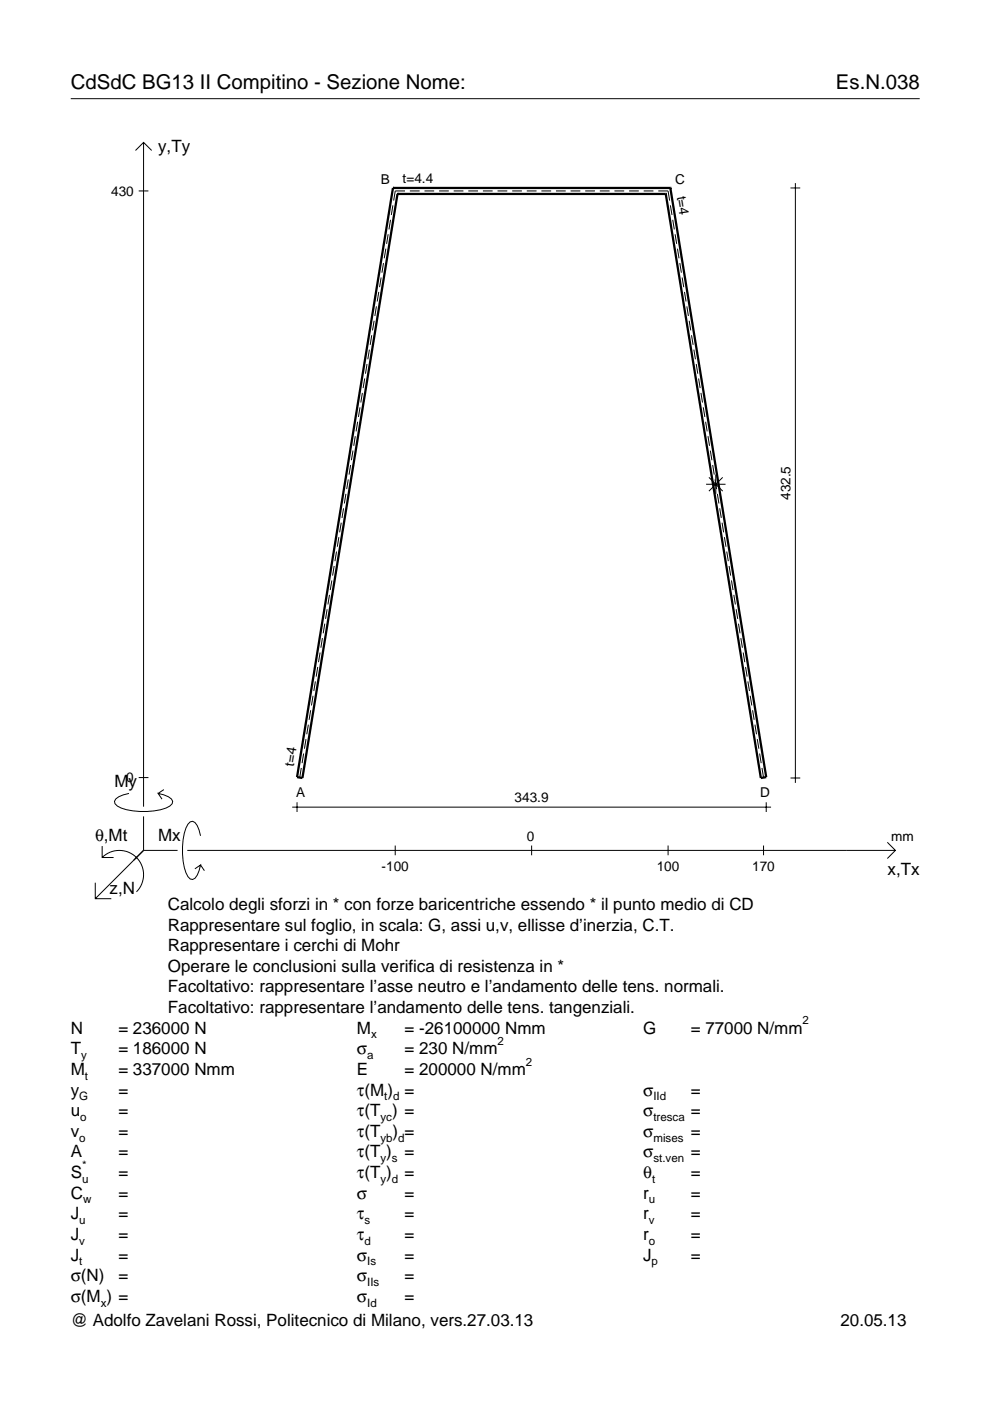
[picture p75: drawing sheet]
<svg xmlns="http://www.w3.org/2000/svg" width="210mm" height="297mm" viewBox="0 0 210 297" stroke-linecap="round" stroke-linejoin="round" font-family="sans-serif">
<defs><g id="words">
<g font-size="4.3">
<text x="15" y="18.9">CdSdC BG13 II Compitino - Sezione Nome:</text>
<text x="177.2" y="18.9">Es.N.038</text>
</g>
<g font-size="3.6">
<text x="33.5" y="32.3">y,Ty</text>
<text x="24.3" y="166.9">My</text>
<text x="20.1" y="178.2">θ,Mt</text>
<text x="33.5" y="178.2">Mx</text>
<text x="188.2" y="185.5">x,Tx</text>
<text x="23.2" y="189.6">z,N</text>
<text x="35.6" y="192.9">Calcolo degli sforzi in * con forze baricentriche essendo * il punto medio di CD</text>
<text x="35.6" y="197.3">Rappresentare sul foglio, in scala: G, assi u,v, ellisse d’inerzia, C.T.</text>
<text x="35.6" y="201.7">Rappresentare i cerchi di Mohr</text>
<text x="35.6" y="206">Operare le conclusioni sulla verifica di resistenza in *</text>
<text x="35.6" y="210.4">Facoltativo: rappresentare l’asse neutro e l’andamento delle tens. normali.</text>
<text x="35.6" y="214.8">Facoltativo: rappresentare l’andamento delle tens. tangenziali.</text>
<text x="15" y="219.2">N</text>
<text x="25.1" y="219.2">= 236000 N</text>
<text x="75.7" y="219.2">M</text>
<text x="85.8" y="219.2">= -26100000 Nmm</text>
<text x="136.4" y="219.2">G</text>
<text x="146.5" y="219.2">= 77000 N/mm</text>
<text x="15" y="227.9">M</text>
<text x="15" y="223.5">T</text>
<text x="25.1" y="227.9">= 337000 Nmm</text>
<text x="25.1" y="223.5">= 186000 N</text>
<text x="75.7" y="223.5">σ</text>
<text x="75.7" y="227.9">E</text>
<text x="85.8" y="223.5">= 230 N/mm</text>
<text x="85.8" y="227.9">= 200000 N/mm</text>
<text x="15" y="232.3">y</text>
<text x="25.1" y="232.3">=</text>
<text x="75.7" y="232.3">τ(M ) =</text>
<text x="136.4" y="232.3">σ</text>
<text x="146.5" y="232.3">=</text>
<text x="15" y="236.7">u</text>
<text x="25.1" y="236.7">=</text>
<text x="75.7" y="236.7">τ(T ) =</text>
<text x="136.4" y="236.7">σ</text>
<text x="146.5" y="236.7">=</text>
<text x="15" y="245.4">A</text>
<text x="15" y="241">v</text>
<text x="25.1" y="241">=</text>
<text x="25.1" y="245.4">=</text>
<text x="75.7" y="245.4">τ(T )</text>
<text x="75.7" y="241">τ(T</text>
<text x="83.3" y="241">) =</text>
<text x="85.8" y="245.4">=</text>
<text x="136.4" y="241">σ</text>
<text x="136.4" y="245.4">σ</text>
<text x="146.5" y="241">=</text>
<text x="146.5" y="245.4">=</text>
<text x="15" y="249.8">S</text>
<text x="25.1" y="249.8">=</text>
<text x="75.7" y="249.8">τ(T )</text>
<text x="85.8" y="249.8">=</text>
<text x="136.4" y="249.8">θ</text>
<text x="146.5" y="249.8">=</text>
<text x="15" y="254.2">C</text>
<text x="25.1" y="254.2">=</text>
<text x="75.7" y="254.2">σ</text>
<text x="85.8" y="254.2">=</text>
<text x="136.4" y="254.2">r</text>
<text x="146.5" y="254.2">=</text>
<text x="15" y="262.9">J</text>
<text x="15" y="258.5">J</text>
<text x="25.1" y="262.9">=</text>
<text x="25.1" y="258.5">=</text>
<text x="75.7" y="258.5">τ</text>
<text x="75.7" y="262.9">τ</text>
<text x="85.8" y="258.5">=</text>
<text x="85.8" y="262.9">=</text>
<text x="136.4" y="262.9">r</text>
<text x="136.4" y="258.5">r</text>
<text x="146.5" y="262.9">=</text>
<text x="146.5" y="258.5">=</text>
<text x="15" y="267.3">J</text>
<text x="25.1" y="267.3">=</text>
<text x="75.7" y="267.3">σ</text>
<text x="85.8" y="267.3">=</text>
<text x="136.4" y="267.3">J</text>
<text x="146.5" y="267.3">=</text>
<text x="15" y="271.7">σ(N)</text>
<text x="25.1" y="271.7">=</text>
<text x="75.7" y="271.7">σ</text>
<text x="85.8" y="271.7">=</text>
<text x="15" y="276">σ(M ) =</text>
<text x="15" y="281.2">@ Adolfo Zavelani Rossi, Politecnico di Milano, vers.27.03.13</text>
<text x="75.7" y="276">σ</text>
<text x="85.8" y="276">=</text>
<text x="178.2" y="281.2">20.05.13</text>
</g>
<g font-size="2.9">
<text x="23.6" y="41.5">430</text>
<text x="80.8" y="39.1">B</text>
<text x="85.4" y="38.8">t=4.4</text>
<text x="143.2" y="39.1">C</text>
<text x="143.5" y="41.7" transform="rotate(81 143.5 41.7)">t=4</text>
<text x="167.6" y="106" transform="rotate(-90 167.6 106)">432.5</text>
<text x="26.8" y="165.9">0</text>
<text x="62.3" y="162.6" transform="rotate(-81 62.3 162.6)">t=4</text>
<text x="62.8" y="168.9">A</text>
<text x="109.1" y="170.1">343.9</text>
<text x="161.1" y="168.9">D</text>
<text x="111.7" y="178.2">0</text>
<text x="189" y="178.2">mm</text>
<text x="80.9" y="184.7">-100</text>
<text x="139.2" y="184.7">100</text>
<text x="159.5" y="184.7">170</text>
</g>
<g font-size="2.4">
<text x="78.7" y="220.2">x</text>
<text x="105.5" y="221.5">2</text>
<text x="170.2" y="217.2">2</text>
<text x="17.2" y="224.5">y</text>
<text x="77.9" y="224.5">a</text>
<text x="111.5" y="225.9">2</text>
<text x="16.8" y="233.3">G</text>
<text x="18" y="228.9">t</text>
<text x="81.5" y="233.3">t d</text>
<text x="138.5" y="233.3">IId</text>
<text x="17" y="237.7">o</text>
<text x="80.7" y="237.7">yc</text>
<text x="138.5" y="237.7">tresca</text>
<text x="16.8" y="242">o</text>
<text x="80.7" y="242">yb d</text>
<text x="138.5" y="242">mises</text>
<text x="17.4" y="250.8">u</text>
<text x="17.4" y="247.8">*</text>
<text x="80.7" y="246.4">y s</text>
<text x="80.7" y="250.8">y d</text>
<text x="138.2" y="250.8">t</text>
<text x="138.5" y="246.4">st.ven</text>
<text x="17.6" y="255.2">w</text>
<text x="137.6" y="255.2">u</text>
<text x="16.8" y="263.9">v</text>
<text x="16.8" y="259.5">u</text>
<text x="77.3" y="259.5">s</text>
<text x="77.3" y="263.9">d</text>
<text x="137.6" y="263.9">o</text>
<text x="137.6" y="259.5">v</text>
<text x="16.8" y="268.3">t</text>
<text x="77.9" y="268.3">Is</text>
<text x="138.2" y="268.3">p</text>
<text x="77.9" y="272.7">IIs</text>
<text x="21.4" y="277">x</text>
<text x="77.9" y="277">Id</text>
</g>
</g></defs>
<g fill="none" stroke="#000" stroke-width=".21">
<path d="M15 20.9h180M28.7 31.9l1.7-1.7 1.8 1.7M30.4 30.2v140.8M167.6 39.9h2.1M168.6 38.8v127.2M29.4 40.5h2.1M80.8 58.8l-.3 2.1M81.3 55.8l-.3 2M81.8 52.7l-.3 2.1M82.3 49.7l-.3 2M82.8 46.6l-.3 2M83.3 43.5l-.3 2.1"/>
<path d="M85.9 40.5h-2.1l-.3 2M86.9 40.5h2.1M90 40.5h2.1M93.1 40.5h2.1M96.2 40.5h2.1M99.3 40.5h2.1M102.4 40.5h2.1M105.5 40.5h2.1M108.6 40.5h2.1M111.7 40.5h2.1M114.8 40.5h2.1M117.9 40.5h2"/>
<path d="M121 40.5h2M124.1 40.5h2M127.2 40.5h2M130.3 40.5h2M133.4 40.5h2M136.5 40.5h2M139.6 40.5h2l.4 2M142.1 43.5l.4 2.1M142.6 46.6l.4 2M143.1 49.7l.4 2M143.6 52.7l.4 2.1M144.1 55.8l.4 2"/>
<path d="M144.6 58.8l.4 2.1M77.8 77.2l-.3 2M78.3 74.1l-.3 2.1M78.8 71.1l-.3 2M79.3 68l-.3 2.1M79.8 65l-.3 2M80.3 61.9l-.3 2M145.1 61.9l.4 2M145.6 65l.4 2M146.1 68l.4 2.1M146.6 71.1l.4 2M147.1 74.1l.3 2.1"/>
<path d="M147.6 77.2l.3 2M74.3 98.6l-.3 2M74.8 95.5l-.3 2.1M75.3 92.5l-.3 2M75.8 89.4l-.3 2.1M76.3 86.4l-.3 2M76.8 83.3l-.3 2M77.3 80.2l-.3 2.1M148.1 80.2l.3 2.1M148.6 83.3l.3 2M149.1 86.4l.3 2M149.6 89.4l.3 2.1"/>
<path d="M150.1 92.5l.3 2M150.6 95.5l.3 2.1M151.1 98.6l.3 2M71.3 116.9l-.3 2.1M71.8 113.9l-.3 2M72.3 110.8l-.3 2.1M72.8 107.8l-.3 2M73.3 104.7l-.3 2.1M73.8 101.7l-.3 2M149.7 102.7h4.1M150.3 101.2l2.9 2.9M151.6 101.7l.3 2"/>
<path d="M151.8 100.6v4.1M152.1 104.7l.3 2.1M152.6 107.8l.3 2M153.1 110.8l.3 2.1M153.2 101.2l-2.9 2.9M153.6 113.9l.3 2M154.1 116.9l.3 2.1M67.9 138.4l-.4 2M68.4 135.3l-.4 2M68.9 132.2l-.4 2.1M69.4 129.2l-.4 2M69.9 126.1l-.4 2.1"/>
<path d="M70.4 123.1l-.4 2M70.8 120l-.3 2M154.6 120l.3 2M155.1 123.1l.3 2M155.6 126.1l.3 2.1M156.1 129.2l.3 2M156.6 132.2l.3 2.1M157.1 135.3l.3 2M157.6 138.4l.3 2M64.4 159.8l-.4 2M64.9 156.7l-.4 2M65.4 153.6l-.4 2.1"/>
<path d="M65.9 150.6l-.4 2M66.4 147.5l-.4 2.1M66.9 144.5l-.4 2M67.4 141.4l-.4 2.1M158.1 141.4l.3 2.1M158.6 144.5l.3 2M159.1 147.5l.3 2.1M159.6 150.6l.3 2M160.1 153.6l.3 2.1M160.6 156.7l.3 2M161.1 159.8l.3 2M21.7 179.4v2.4h2.4"/>
<path d="M27.3 168.2a3.6 3.6 0 0 0-3 1.7l.1 .5a5.6 5.6 0 0 0 3.8 1.5 13.4 13.4 0 0 0 7.8-1l.5-.5 .1-.5a3.6 3.6 0 0 0-3.1-1.7l.8 1.2M29.4 164.9h2.1M30.4 173.1v7.2M34.7 167.4l-1.2 .8M42.5 177.2a3.6 3.6 0 0 0-1.7-3.1l-.5 .2a5.7 5.7 0 0 0-1.5 3.7 13.3 13.3 0 0 0 1 7.9l.5 .5 .5 .1a3.6 3.6 0 0 0 1.7-3.1l-1.2 .8M61.9 171.1h101.6M63 170.1v2.1M63.9 162.8l-.4 2.1M83.8 179.3v2M112.7 179.3v2M141.6 179.3v2M161.6 162.8l.3 2.1"/>
<path d="M161.9 179.3v2M162.5 170.1v2.1M167.6 165h2.1M188.1 178.6l1.7 1.7-1.7 1.7M20.2 187.2v3.3h3.4M21.7 181.8a5.1 5.1 0 0 1 7.2 0 5.1 5.1 0 0 1 0 7.3M30.4 180.3l-10.2 10.2M30.4 180.3h7.2M39.7 180.3h150.1M42.5 183.4l.8 1.2"/>
</g>
<path d="M83.3 39.9h.1M83.3 39.9l-20.3 124.9 .5 .1 .6 .1 20.2-123.9M83.3 39.9h58.8M142.1 39.9h.1M142.1 39.9l20.4 124.9-.6 .1-.6 .1-20.1-123.9M84.3 41.1h.1M84.3 41.1h56.9M141.2 41.1h.1" fill="none" stroke="#000" stroke-width=".48"/>
<use href="#words"/>
</svg>
